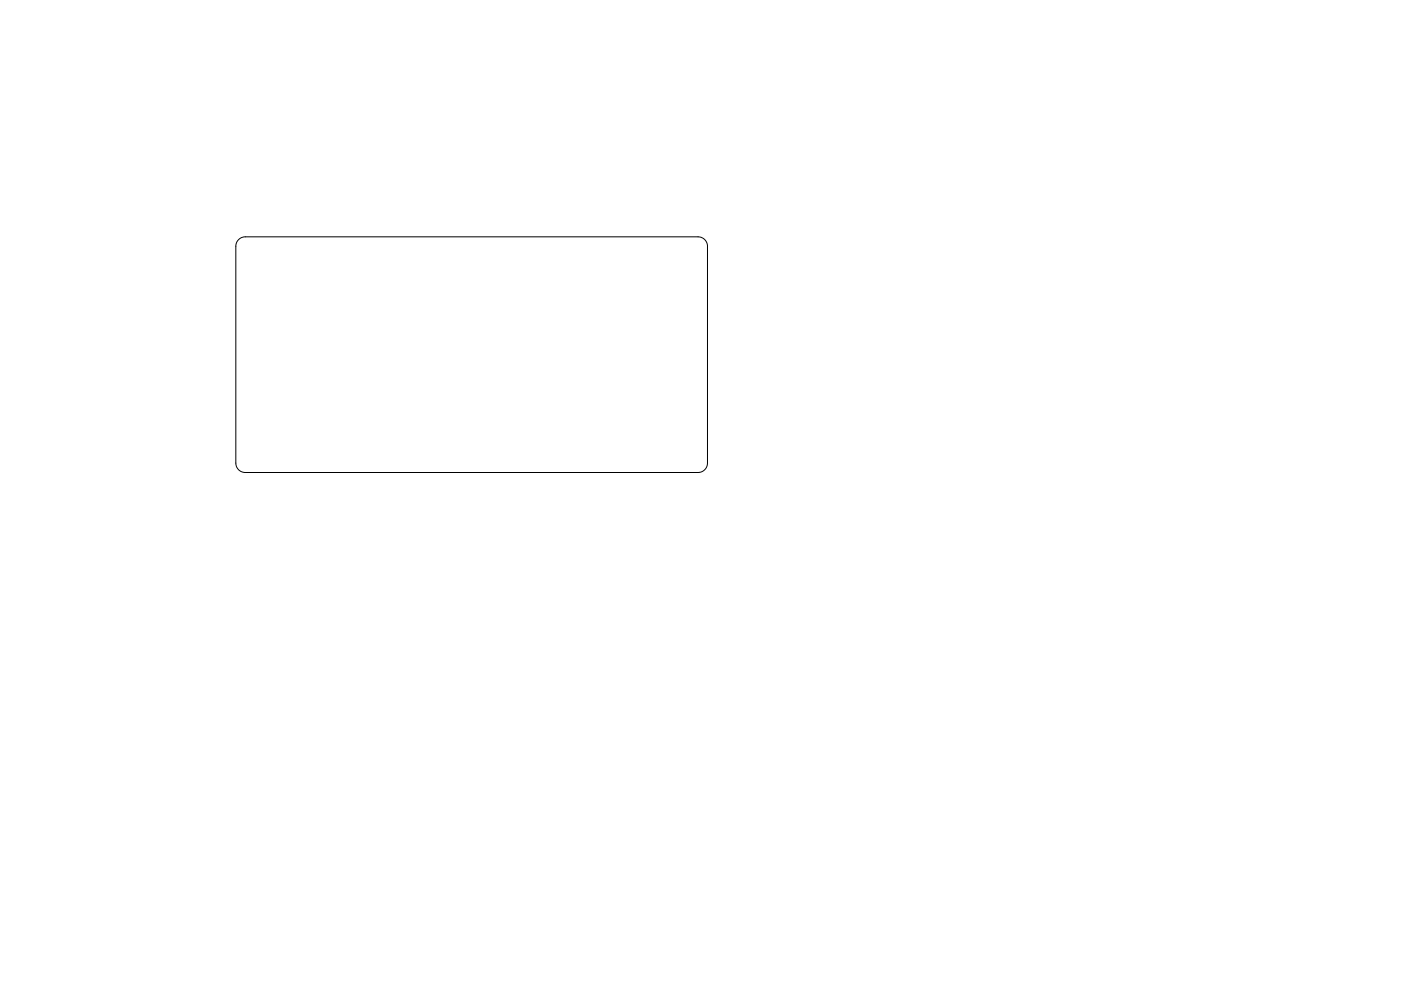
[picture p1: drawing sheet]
<svg xmlns="http://www.w3.org/2000/svg" width="297mm" height="210mm" viewBox="0 0 297 210" stroke-linecap="round" stroke-linejoin="round" font-family="sans-serif">
<path d="M50.6 50.8l.7-.4 .7-.2h96a2 2 0 0 1 2 2v46a2 2 0 0 1-2 2h-96a2 2 0 0 1-2-2v-46l.1-.6z" fill="none" stroke="#000" stroke-width=".21"/>
</svg>
